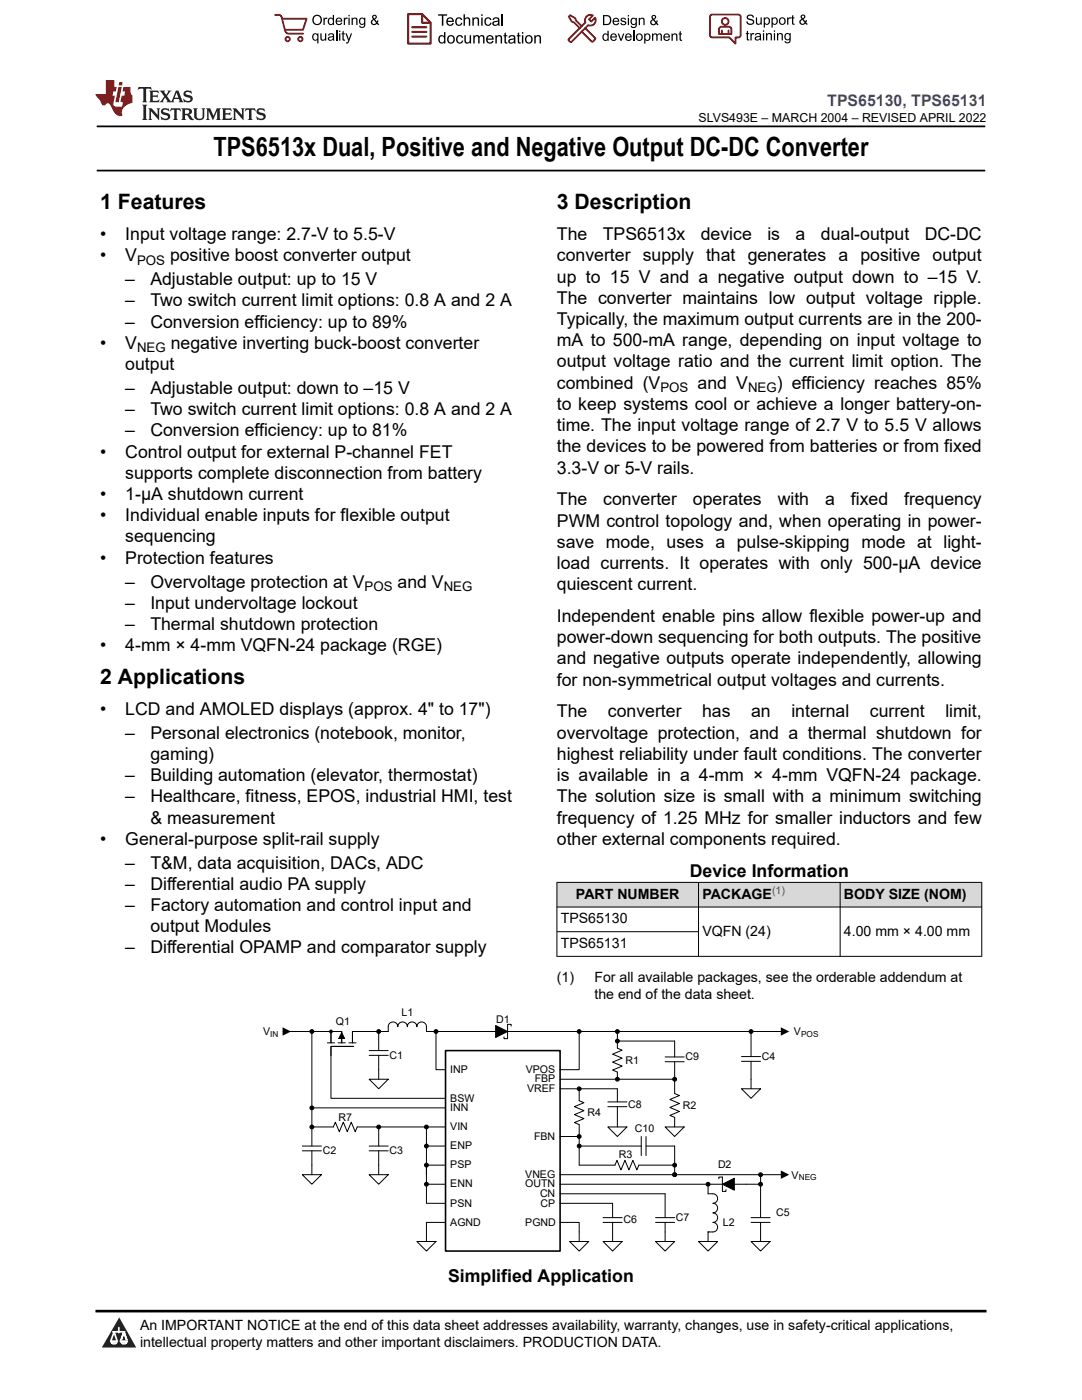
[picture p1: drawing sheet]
<svg xmlns="http://www.w3.org/2000/svg" width="216mm" height="279mm" viewBox="0 0 216 279" stroke-linecap="round" stroke-linejoin="round" font-family="sans-serif">
<defs><g id="words">
<text font-size="5.3" x="42.6" y="31.2">TPS6513x Dual, Positive and Negative Output DC-DC Converter</text>
<g font-size="4.2">
<text x="20" y="41.8">1 Features</text>
<text x="111.1" y="41.8">3 Description</text>
<text x="20" y="136.5">2 Applications</text>
</g>
<g font-size="3.5">
<text x="20" y="47.9">•</text>
<text x="25" y="47.9">Input voltage range: 2.7-V to 5.5-V</text>
<text x="111.1" y="47.9">The</text>
<text x="120.3" y="47.9">TPS6513x</text>
<text x="139.8" y="47.9">device</text>
<text x="153.1" y="47.9">is</text>
<text x="158.7" y="47.9">a</text>
<text x="163.8" y="47.9">dual-output</text>
<text x="184.5" y="47.9">DC-DC</text>
<text x="20" y="52.2">•</text>
<text x="25" y="52.2">V</text>
<text x="33.9" y="52.2">positive boost converter output</text>
<text x="111.1" y="52.2">converter supply that generates a positive output</text>
<text x="25" y="56.9">–</text>
<text x="30" y="56.9">Adjustable output: up to 15 V</text>
<text x="111.1" y="56.4">up to 15 V and a negative output down to –15 V.</text>
<text x="25" y="61.2">–</text>
<text x="25" y="65.4">–</text>
<text x="30" y="61.2">Two switch current limit options: 0.8 A and 2 A</text>
<text x="30" y="65.4">Conversion efficiency: up to 89%</text>
<text x="111.1" y="64.9">Typically, the maximum output currents are in the 200-</text>
<text x="111.1" y="60.6">The converter maintains low output voltage ripple.</text>
<text x="20" y="69.6">•</text>
<text x="25" y="69.6">V</text>
<text x="34.1" y="69.6">negative inverting buck-boost converter</text>
<text x="111.1" y="69.1">mA to 500-mA range, depending on input voltage to</text>
<text x="25" y="73.9">output</text>
<text x="111.1" y="73.3">output voltage ratio and the current limit option. The</text>
<text x="111.1" y="77.6">combined (V</text>
<text x="139.2" y="77.6">and V</text>
<text x="155" y="77.6">) efficiency reaches 85%</text>
<text x="25" y="78.6">–</text>
<text x="25" y="82.9">–</text>
<text x="30" y="78.6">Adjustable output: down to –15 V</text>
<text x="30" y="82.9">Two switch current limit options: 0.8 A and 2 A</text>
<text x="111.1" y="81.8">to keep systems cool or achieve a longer battery-on-</text>
<text x="25" y="87.1">–</text>
<text x="30" y="87.1">Conversion efficiency: up to 81%</text>
<text x="111.1" y="86">time. The input voltage range of 2.7 V to 5.5 V allows</text>
<text x="20" y="91.3">•</text>
<text x="25" y="91.3">Control output for external P-channel FET</text>
<text x="25" y="95.6">supports complete disconnection from battery</text>
<text x="111.1" y="94.5">3.3-V or 5-V rails.</text>
<text x="111.1" y="90.3">the devices to be powered from batteries or from fixed</text>
<text x="20" y="99.8">•</text>
<text x="25" y="99.8">1-µA shutdown current</text>
<text x="111.1" y="100.9">The</text>
<text x="120.4" y="100.9">converter</text>
<text x="138.3" y="100.9">operates</text>
<text x="155.2" y="100.9">with</text>
<text x="164.6" y="100.9">a</text>
<text x="169.8" y="100.9">fixed</text>
<text x="180.4" y="100.9">frequency</text>
<text x="20" y="104">•</text>
<text x="25" y="104">Individual enable inputs for flexible output</text>
<text x="111.1" y="105.1">PWM control topology and, when operating in power-</text>
<text x="20" y="112.5">•</text>
<text x="25" y="108.3">sequencing</text>
<text x="25" y="112.5">Protection features</text>
<text x="111.1" y="109.3">save mode, uses a pulse-skipping mode at light-</text>
<text x="111.1" y="113.6">load currents. It operates with only 500-µA device</text>
<text x="25" y="117.3">–</text>
<text x="30" y="117.3">Overvoltage protection at V</text>
<text x="79.3" y="117.3">and V</text>
<text x="111.1" y="117.8">quiescent current.</text>
<text x="25" y="121.5">–</text>
<text x="25" y="125.7">–</text>
<text x="30" y="121.5">Input undervoltage lockout</text>
<text x="30" y="125.7">Thermal shutdown protection</text>
<text x="111.1" y="124.1">Independent enable pins allow flexible power-up and</text>
<text x="20" y="130">•</text>
<text x="25" y="130">4-mm × 4-mm VQFN-24 package (RGE)</text>
<text x="111.1" y="128.4">power-down sequencing for both outputs. The positive</text>
<text x="111.1" y="132.6">and negative outputs operate independently, allowing</text>
<text x="111.1" y="136.8">for non-symmetrical output voltages and currents.</text>
<text x="20" y="142.7">•</text>
<text x="25" y="142.7">LCD and AMOLED displays (approx. 4&quot; to 17&quot;)</text>
<text x="111.1" y="143.2">The</text>
<text x="121.3" y="143.2">converter</text>
<text x="140.1" y="143.2">has</text>
<text x="149.9" y="143.2">an</text>
<text x="157.9" y="143.2">internal</text>
<text x="173.6" y="143.2">current</text>
<text x="188.6" y="143.2">limit,</text>
<text x="25" y="147.4">–</text>
<text x="30" y="147.4">Personal electronics (notebook, monitor,</text>
<text x="111.1" y="147.4">overvoltage protection, and a thermal shutdown for</text>
<text x="25" y="155.9">–</text>
<text x="30" y="151.7">gaming)</text>
<text x="30" y="155.9">Building automation (elevator, thermostat)</text>
<text x="111.1" y="151.7">highest reliability under fault conditions. The converter</text>
<text x="111.1" y="155.9">is available in a 4-mm × 4-mm VQFN-24 package.</text>
<text x="25" y="160.1">–</text>
<text x="30" y="160.1">Healthcare, fitness, EPOS, industrial HMI, test</text>
<text x="111.1" y="160.1">The solution size is small with a minimum switching</text>
<text x="30" y="164.4">&amp; measurement</text>
<text x="111.1" y="164.4">frequency of 1.25 MHz for smaller inductors and few</text>
<text x="20" y="168.6">•</text>
<text x="25" y="168.6">General-purpose split-rail supply</text>
<text x="25" y="173.3">–</text>
<text x="30" y="173.3">T&amp;M, data acquisition, DACs, ADC</text>
<text x="111.1" y="168.6">other external components required.</text>
<text x="25" y="177.6">–</text>
<text x="30" y="177.6">Differential audio PA supply</text>
<text x="137.6" y="174.9">Device Information</text>
<text x="25" y="181.8">–</text>
<text x="30" y="181.8">Factory automation and control input and</text>
<text x="25" y="190.3">–</text>
<text x="30" y="186">output Modules</text>
<text x="30" y="190.3">Differential OPAMP and comparator supply</text>
<text x="89.4" y="255.8">Simplified Application</text>
</g>
<text font-size="3.2" fill="#00f" x="165.1" y="21.1">TPS65130, TPS65131</text>
<g font-size="2.8">
<text x="114.9" y="179.4">PART NUMBER</text>
<text x="140.2" y="179.4">PACKAGE</text>
<text x="168.4" y="179.4">BODY SIZE (NOM)</text>
<text x="111.9" y="184.3">TPS65130</text>
<text x="111.9" y="189.2">TPS65131</text>
<text x="140.2" y="186.8">VQFN (24)</text>
<text x="168.4" y="186.8">4.00 mm × 4.00 mm</text>
<text x="111.1" y="196">(1)</text>
<text x="118.6" y="196">For all available packages, see the orderable addendum at</text>
<text x="118.6" y="199.4">the end of the data sheet.</text>
<text x="27.9" y="265.5">An IMPORTANT NOTICE at the end of this data sheet addresses availability, warranty, changes, use in safety-critical applications,</text>
<text x="27.9" y="268.9">intellectual property matters and other important disclaimers. PRODUCTION DATA.</text>
</g>
<g font-size="2.6">
<text x="27.4" y="52.9">POS</text>
<text x="27.4" y="70.3">NEG</text>
<text x="131.8" y="78.3">POS</text>
<text x="149.3" y="78.3">NEG</text>
<text x="72.7" y="118">POS</text>
<text x="88.5" y="118">NEG</text>
</g>
<text font-size="2.5" x="139.4" y="24.3">SLVS493E – MARCH 2004 – REVISED APRIL 2022</text>
<text font-size="2.1" fill="#00f" x="154.1" y="178.4">(1)</text>
<g font-size="2.1">
<text x="80.1" y="202.7">L1</text>
<text x="52.5" y="206.6">V</text>
<text x="67" y="204.6">Q1</text>
<text x="99" y="204.1">D1</text>
<text x="158.4" y="206.6">V</text>
<text x="77.7" y="211.3">C1</text>
<text x="89.9" y="214.1">INP</text>
<text x="104.9" y="214.1">VPOS</text>
<text x="124.8" y="212.3">R1</text>
<text x="136.8" y="211.6">C9</text>
<text x="152" y="211.6">C4</text>
<text x="89.9" y="219.8">BSW</text>
<text x="89.9" y="221.7">INN</text>
<text x="105.2" y="217.9">VREF</text>
<text x="106.7" y="216">FBP</text>
<text x="125.4" y="221.1">C8</text>
<text x="136.3" y="221.3">R2</text>
<text x="67.5" y="223.8">R7</text>
<text x="89.9" y="225.5">VIN</text>
<text x="106.6" y="227.4">FBN</text>
<text x="117.2" y="222.8">R4</text>
<text x="126.7" y="225.9">C10</text>
<text x="64.4" y="230.3">C2</text>
<text x="77.7" y="230.3">C3</text>
<text x="89.9" y="233.2">PSP</text>
<text x="89.9" y="229.4">ENP</text>
<text x="123.5" y="231.1">R3</text>
<text x="143.3" y="233.2">D2</text>
<text x="89.9" y="237">ENN</text>
<text x="104.8" y="235.1">VNEG</text>
<text x="104.8" y="237">OUTN</text>
<text x="107.8" y="238.9">CN</text>
<text x="158" y="235.2">V</text>
<text x="89.9" y="244.6">AGND</text>
<text x="89.9" y="240.8">PSN</text>
<text x="104.8" y="244.6">PGND</text>
<text x="107.9" y="240.8">CP</text>
<text x="124.4" y="244.1">C6</text>
<text x="134.9" y="243.6">C7</text>
<text x="144.3" y="244.6">L2</text>
<text x="154.9" y="242.7">C5</text>
</g>
<g font-size="1.7">
<text x="53.9" y="207">IN</text>
<text x="159.8" y="207">POS</text>
<text x="159.4" y="235.5">NEG</text>
</g>
</g></defs>
<path d="M19.3 25.2h177.3M19.3 34h177.3" fill="none" stroke="#000" stroke-width=".35"/>
<g fill="#d8d8d8">
<path d="M111.1 176.1h84.8v4.9h-84.8z" fill-rule="evenodd"/>
<path d="M111.2 176.2h28.1v4.8h-28.1z" fill-rule="evenodd"/>
<path d="M139.4 176.2h28.2v4.8h-28.2z" fill-rule="evenodd"/>
<path d="M167.7 176.2h28.1v4.8h-28.1z" fill-rule="evenodd"/>
</g>
<g fill="none" stroke="#000" stroke-width=".2">
<path d="M111.1 176.1h84.9M111.1 176v14.9M139.4 176v14.9M167.6 176v14.9M195.9 176v14.9M111.1 181h84.9M111.1 185.9h28.3M196 190.9h-84.9M56.5 205.9h9.5M61.9 205.6l.2-.1 .4 .1v.5h-.5zM62.2 205.9v22.8M65.3 208.1h1.5"/>
<path d="M66 208.1v-2.2h2.2v2.2M67.5 208.1h1.4M68.2 206.1l.6 1.1h-1.2zM69.6 208.1h1.4M70.6 208.8h-4.6v10.4h22.9M73.7 215.4h3.8l-1.9 1.9zM73.7 210.6h3.8M73.7 209.7h3.8M75.3 205.6l.2-.1 .4 .1-.1 .5h-.5zM75.6 205.9v3.8M75.6 210.6v4.8M86.7 205.6l.2-.1 .4 .1v.5h-.6z"/>
<path d="M87 205.9v7.6h1.9M98.9 204.7l2.4 1.2-2.4 1.1zM101.3 204.4v2.9M111.8 217.3h11.4v2.6M111.8 215.4h22.8M115.3 217l.2-.1 .4 .1-.1 .6h-.5zM115.3 205.6l.2-.1 .4 .1-.1 .5h-.5zM115.6 205.9v7.6h-3.8M115.6 217.3v2.4l.9 .4-1.9 .8 1.9 .8-1.9 .7 1.9 .8-1.9 .8 1 .4v8.1h7.1l.4-.9 .8 1.9 .8-1.9 .8 1.9 .8-1.9 .8 1.9 .4-1h7.1M121.3 219.9h3.8M122.9 215.1l.2-.1 .4 .1v.6h-.6zM122.9 207.5l.2-.1 .4 .1v.5h-.6z"/>
<path d="M122.9 205.6l.2-.1 .4 .1v.5h-.6zM123.2 205.9v3.3l.9 .4-1.9 .8 1.9 .8-1.9 .8 1.9 .8-1.9 .8 1 .4v1.4M123.2 207.8h11.4v3.1M132.7 211.9h3.8M132.7 210.9h3.8M134.3 215.1l.2-.1 .4 .1v.6h-.5zM134.6 211.9v6.3l1 .4-1.9 .8 1.9 .8-1.9 .8 1.9 .8-1.9 .8 .9 .4v1.9M148 217.3h3.8l-1.9 1.9zM148 211.8h3.8M148 210.9h3.8M149.6 205.6l.1-.1 .5 .1-.1 .5h-.5zM149.9 205.9v5"/>
<path d="M149.9 211.8v5.5M155.8 205.9h-70.7v-1a.95 .95 0 0 0-1-.9 .95 .95 0 0 0-.9 .9 .95 .95 0 0 0-1-.9 .95 .95 0 0 0-.9 .9 .95 .95 0 0 0-1-.9 .95 .95 0 0 0-.9 .9 .95 .95 0 0 0-1-.9 .95 .95 0 0 0-.9 .9v1h-7.2v2.2M60.3 234.4h3.8l-1.9 1.9zM60.3 228.7h3.8M60.3 229.7h3.8M61.9 220.9l.2-.2 .4 .2v.5h-.5zM61.9 224.7l.2-.2 .4 .2v.5h-.5zM62.2 224.9h4.3l.4-.9 .8 1.9 .8-1.9 .8 1.9 .8-1.9 .8 1.9 .4-1h17.6M62.2 229.7v4.7M62.2 221.1h26.7M73.7 234.4h3.8l-1.9 1.9zM73.7 228.7h3.8"/>
<path d="M73.7 229.7h3.8M75.3 224.7l.2-.2 .4 .2-.1 .5h-.5zM75.6 224.9v3.8M75.6 229.7v4.7M84.8 224.7l.2-.2 .4 .2v.5h-.6zM84.8 228.5l.2-.1 .4 .1v.5h-.6zM84.8 232.3l.2-.1 .4 .1v.5h-.6zM84.8 236.1l.2-.1 .4 .1v.5h-.6zM85.1 236.3v3.8h3.8M85.1 224.9v11.4M85.1 228.7h3.8M85.1 236.3h3.8"/>
<path d="M88.9 232.5h-3.8v1.9M111.8 236.3h40M111.8 226.8h3.8M111.8 234.4h44M111.8 238.2h20.9v4.8M115.3 226.6l.2-.2 .4 .2-.1 .5h-.5zM115.3 228.5l.2-.1 .4 .1-.1 .5h-.5zM115.6 228.7h12.4M121.3 224.9h3.8l-1.9 1.9zM121.3 220.9h3.8M123.2 220.9v4M128 226.8v3.8"/>
<path d="M128.9 228.7h5.7v5.7M128.9 226.8v3.8M132.7 224.9h3.8l-1.9 1.9zM134.3 232.3l.2-.1 .4 .1v.5h-.5zM134.3 234.2l.2-.1 .4 .1v.5h-.5zM134.6 234.4h.1M141 236.1l.2-.1 .4 .1-.1 .5h-.5zM141.3 236.3v1.9h.9a.95 .95 0 0 1 1 1 .95 .95 0 0 1-1 .9 .95 .95 0 0 1 1 1 .95 .95 0 0 1-1 1 .95 .95 0 0 1 1 .9 .95 .95 0 0 1-1 1 .95 .95 0 0 1 1 .9 .95 .95 0 0 1-1 1h-.9M144.1 236.3l2.4-1.2v2.4zM144.1 234.9v2.9M151.5 236.1l.2-.1 .4 .1-.1 .5h-.5zM151.5 234.2l.2-.1 .4 .1-.1 .5h-.5z"/>
<path d="M151.8 234.4v8.6M83.2 247.8h3.8l-1.9 1.9zM88.9 244h-3.8v3.8M111.8 244h3.8v3.8M111.8 240.1h10.4v2.9M113.7 247.8h3.8l-1.9 1.9zM120.3 247.8h3.8l-1.9 1.9zM120.3 244h3.8M120.3 243h3.8M122.2 244v3.8M130.8 247.8h3.8l-1.9 1.9zM130.8 244h3.8"/>
<path d="M130.8 243h3.8M132.7 244v3.8M139.4 247.8h3.8l-1.9 1.9zM141.3 245.9h.1M141.3 245.9v1.9M149.9 247.8h3.8l-1.9 1.9zM149.9 244h3.8M149.9 243h3.8M151.8 244v3.8"/>
</g>
<path d="M88.9 209.7h22.9v40h-22.9z" fill="none" stroke="#000" stroke-width=".32"/>
<g fill="#000">
<path d="M56.4 205l1.7 .9-1.7 .8zM68.2 206.1l.6 1.1h-1.2zM155.8 205l1.7 .9-1.7 .8zM155.8 233.6l1.7 .8-1.7 .9z"/>
<path d="M61.9 205.6l.2-.1 .4 .1v.5h-.5z" fill-rule="evenodd"/>
<path d="M65.8 205.6l.2-.1 .3 .1v.5l-.3 .1-.2-.1z" fill-rule="evenodd"/>
<path d="M75.3 205.6l.2-.1 .4 .1-.1 .5h-.5z" fill-rule="evenodd"/>
<path d="M86.7 205.6l.2-.1 .4 .1v.5h-.6z" fill-rule="evenodd"/>
<path d="M98.9 204.7l2.4 1.2-2.4 1.1z" fill-rule="evenodd"/>
<path d="M115.3 217l.2-.1 .4 .1-.1 .6h-.5z" fill-rule="evenodd"/>
<path d="M115.3 205.6l.2-.1 .4 .1-.1 .5h-.5z" fill-rule="evenodd"/>
<path d="M122.9 215.1l.2-.1 .4 .1v.6h-.6z" fill-rule="evenodd"/>
<path d="M122.9 207.5l.2-.1 .4 .1v.5h-.6z" fill-rule="evenodd"/>
<path d="M122.9 205.6l.2-.1 .4 .1v.5h-.6z" fill-rule="evenodd"/>
<path d="M134.3 215.1l.2-.1 .4 .1v.6h-.5z" fill-rule="evenodd"/>
<path d="M149.6 205.6l.1-.1 .5 .1-.1 .5h-.5z" fill-rule="evenodd"/>
<path d="M61.9 220.9l.2-.2 .4 .2v.5h-.5z" fill-rule="evenodd"/>
<path d="M61.9 224.7l.2-.2 .4 .2v.5h-.5z" fill-rule="evenodd"/>
<path d="M75.3 224.7l.2-.2 .4 .2-.1 .5h-.5z" fill-rule="evenodd"/>
<path d="M84.8 224.7l.2-.2 .4 .2v.5h-.6z" fill-rule="evenodd"/>
<path d="M84.8 228.5l.2-.1 .4 .1v.5h-.6z" fill-rule="evenodd"/>
<path d="M84.8 232.3l.2-.1 .4 .1v.5h-.6z" fill-rule="evenodd"/>
<path d="M84.8 236.1l.2-.1 .4 .1v.5h-.6z" fill-rule="evenodd"/>
<path d="M115.3 226.6l.2-.2 .4 .2-.1 .5h-.5z" fill-rule="evenodd"/>
<path d="M115.3 228.5l.2-.1 .4 .1-.1 .5h-.5z" fill-rule="evenodd"/>
<path d="M134.3 232.3l.2-.1 .4 .1v.5h-.5z" fill-rule="evenodd"/>
<path d="M134.3 234.2l.2-.1 .4 .1v.5h-.5z" fill-rule="evenodd"/>
<path d="M134.3 234.2l.2-.1 .4 .1v.5h-.5z" fill-rule="evenodd"/>
<path d="M141 236.1l.2-.1 .4 .1-.1 .5h-.5z" fill-rule="evenodd"/>
<path d="M144.1 236.3l2.4-1.2v2.4z" fill-rule="evenodd"/>
<path d="M151.5 236.1l.2-.1 .4 .1-.1 .5h-.5z" fill-rule="evenodd"/>
<path d="M151.5 234.2l.2-.1 .4 .1-.1 .5h-.5z" fill-rule="evenodd"/>
</g>
<path d="M101.3 207.3h-.7v-.5M101.3 204.4h.7v.4M144.1 234.9h-.7v.4M144.1 237.8h.8v-.5" fill="none" stroke="#000" stroke-width=".2" stroke-dasharray="1.1 .8"/>
<path d="M0 0h215.9v23.8h-215.9z" fill-rule="evenodd" fill="#fff"/>
<path d="M27.7 17.4l-.2 .6 .5-.3h.6v.1v2.2l-.2 .4h1l-.2-.4v-2.2v-.1h.5l.5 .3-.1-.6zM29.8 18.1l.2 .4v1.5l-.2 .4h1.9l.1-.6a1.08 1.08 0 0 1-1.3 .2v-.7h.6l.4 .2v-.6l-.4 .2h-.6v-.6l.2-.1a1 1 0 0 1 1 .2l-.1-.5zM31.8 18.1l1 1.1-1 1.2h.9l-.2-.2 .4-.7 .5 .7-.2 .2h1.6l-.2-.2 .1-.4h1l.1 .4-.1 .2h.9l-.2-.3-.8-2h-.5l-1 2.2-.8-1.1 .9-1.1h-.8l.2 .2-.5 .7-.3-.7 .1-.2zM35.2 18.5l.4 1h-.8zM36.8 18.2a.65 .65 0 0 0-.2 .7 .65 .65 0 0 0 .6 .5l.7 .2 .1 .2a.79 .79 0 0 1-.7 .4 .79 .79 0 0 1-.7-.5l.1 .7 .2-.1a.93 .93 0 0 0 1.1 .1 .93 .93 0 0 0 .4-1 1.46 1.46 0 0 0-1.2-.6l-.1-.3a1.09 1.09 0 0 1 1.2 .2l-.2-.6-.1 .1-.6-.2zM28.4 20.9l.2 .4v2.3l-.2 .3h1l-.2-.3v-2.3l.2-.4zM29.6 21.6l.2 .4v1.6l-.2 .3h.8l-.3-.3v-1.4l1.7 1.8v-2l.2-.4h-.8l.2 .2 .1 1.1-1.2-1.3zM32.3 21.8a.65 .65 0 0 0-.2 .7 .65 .65 0 0 0 .7 .4l.6 .2 .1 .2a.79 .79 0 0 1-.7 .4 .79 .79 0 0 1-.7-.5l.1 .7 .2-.1a.93 .93 0 0 0 1.1 .1 .93 .93 0 0 0 .4-.9 1.46 1.46 0 0 0-1.2-.6l-.1-.4a1.09 1.09 0 0 1 1.2 .2l-.2-.6-.1 .1-.6-.1zM34.1 21.6l-.1 .7a.63 .63 0 0 1 .7-.4l.1 1.7-.3 .3h1l-.2-.3v-1.7a.66 .66 0 0 1 .8 .4l-.1-.7zM36.2 21.6l.2 .4v1.6l-.2 .3h.9l-.2-.2v-.7h.5l.1 .2a.79 .79 0 0 0 1.2 .6l-1-.9a.61 .61 0 0 0 .6-.6 .61 .61 0 0 0-.5-.6zM36.9 21.9h.2a.47 .47 0 0 1 .5 .1 .47 .47 0 0 1 .1 .5l-.2 .2h-.6zM38.5 21.6l.2 .2a2.27 2.27 0 0 0 .4 2 1.04 1.04 0 0 0 1.7-.7v-1.3l.2-.2h-.8l.2 .4v1.1a.6 .6 0 0 1-.6 .6 .6 .6 0 0 1-.6-.6v-1.1l.3-.4zM41.1 21.6l.2 .4v1.6l-.2 .3h.7l-.2-.3v-1.5l.9 1.9 .8-1.9v1.5l-.2 .3h1l-.3-.3v-1.6l.3-.4h-.8l-.7 1.5-.7-1.5zM44.3 21.6l.2 .4v1.6l-.2 .3h1.9l.1-.5a1.09 1.09 0 0 1-1.3 .1v-.6h.6l.4 .1v-.6l-.4 .2h-.6v-.6l.2-.1a1.01 1.01 0 0 1 1 .3l-.1-.6zM46.4 21.6l.3 .4v1.6l-.3 .3h.8l-.2-.3v-1.4l1.6 1.8v-2l.2-.4h-.7l.2 .2v1.1l-1.2-1.3zM49 21.6l-.1 .7a.63 .63 0 0 1 .8-.4v1.7l-.3 .3h1l-.2-.3v-1.7a.66 .66 0 0 1 .8 .4l-.1-.7zM51.4 21.8a.65 .65 0 0 0-.2 .7 .65 .65 0 0 0 .6 .4l.6 .2 .2 .2a.79 .79 0 0 1-.8 .4 .79 .79 0 0 1-.6-.5l.1 .7 .2-.1a.93 .93 0 0 0 1 .1 .93 .93 0 0 0 .5-.9 1.46 1.46 0 0 0-1.3-.6l-.1-.4a1.09 1.09 0 0 1 1.3 .2l-.2-.6-.2 .1-.5-.1z" fill="#231f20"/>
<path d="M21.1 16v2.8h-2.1l.1 .3 .9 1a.95 .95 0 0 0 .9 .9 .59 .59 0 0 1 .6-.4 .59 .59 0 0 1 .5 .4l.4 .8a1.59 1.59 0 0 0 2.1 1.3 1.61 1.61 0 0 1 1-2.2l1-.4-.1-1.5a1.59 1.59 0 0 1-.4-1.6h-1.4l-.2 .9h.5l-.1 .8h-.5l-.2 1v.2l.4 .1-.2 .9h-.6a.73 .73 0 0 1-1.1-.7l.3-1.5h-.5l.2-.8h.5l.2-.9h-.5v-1.4zM23.6 17.4l-.6 3h.7l.6-3zM23.8 16.4l-.1 .7h.7l.1-.7z" fill="#ed1c24"/>
<g fill="#000">
<path d="M62.3 4a1 1 0 0 1 2 0 1 1 0 0 1-2 0zM62.8 3.4a.78 .78 0 0 0-.1 1.1 .78 .78 0 0 0 1.1 .1 .78 .78 0 0 0 .1-1.1 .78 .78 0 0 0-1.1-.1z" fill-rule="evenodd"/>
<path d="M62.5 6.8l.4-.2 .4 .3v-.2h.2v2h-.2v-.7a.68 .68 0 0 1-.9-.1 .68 .68 0 0 1 0-.9zM62.6 7a.51 .51 0 0 0-.1 .6 .51 .51 0 0 0 .7 .2 .51 .51 0 0 0 .1-.7 .51 .51 0 0 0-.7-.1z" fill-rule="evenodd"/>
<path d="M64.5 3.5h.3v.3l.1-.3h.3l.1 .1-.1 .2a.32 .32 0 0 0-.3 0 .32 .32 0 0 0-.1 .4v.8h-.3z" fill-rule="evenodd"/>
<path d="M63.9 6.7h.3v.8a.36 .36 0 0 0 .3 .4 .36 .36 0 0 0 .4-.5v-.7h.2v1.4h-.2v-.2a.51 .51 0 0 1-.6 .2 .51 .51 0 0 1-.4-.5z" fill-rule="evenodd"/>
<path d="M65.6 3.7l.4-.2 .4 .2v-.7h.3v2h-.3v-.2a.7 .7 0 0 1-1-.1 .7 .7 0 0 1 .2-1zM65.8 3.8a.51 .51 0 0 0-.1 .7 .51 .51 0 0 0 .6 .2 .51 .51 0 0 0 .1-.7 .51 .51 0 0 0-.6-.2z" fill-rule="evenodd"/>
<path d="M65.6 6.8a.66 .66 0 0 1 .8-.1 .66 .66 0 0 1 .3 .8v.6h-.2l-.1-.2a.52 .52 0 0 1-.7 .2 .52 .52 0 0 1-.2-.6l.3-.2a.42 .42 0 0 0 .6-.3l-.3-.2-.3 .1-.1 .2h-.3zM65.7 7.6a.35 .35 0 0 0 .3 .4 .35 .35 0 0 0 .4-.4v-.2z" fill-rule="evenodd"/>
<path d="M67.7 6.1h.2v.3h-.2zM67.7 6.7h.2v1.4h-.2z" fill-rule="evenodd"/>
<path d="M67.1 3.7a.68 .68 0 0 1 .9-.1 .68 .68 0 0 1 .3 .7h-1.1a.42 .42 0 0 0 .3 .5 .42 .42 0 0 0 .5-.3h.3a.73 .73 0 0 1-1.1 .4 .73 .73 0 0 1-.1-1.2zM67.4 3.8l-.2 .3h.8l-.2-.4z" fill-rule="evenodd"/>
<path d="M68.6 3.5h.2v.3l.2-.3h.3l.1 .1-.1 .2a.32 .32 0 0 0-.4 0 .32 .32 0 0 0-.1 .4v.8h-.2z" fill-rule="evenodd"/>
<path d="M68.3 6.3l.3-.1v.5h.2v.1h-.2v.9l.3 .4a.36 .36 0 0 1-.4 0 .36 .36 0 0 1-.2-.4v-.9h-.1v-.1h.1z" fill-rule="evenodd"/>
<path d="M68.9 6.7h.3l.4 1.1 .4-1.1h.3l-.6 1.4a.51 .51 0 0 1-.6 .6l-.1-.3h.3l.2-.3z" fill-rule="evenodd"/>
<path d="M69.5 3h.3v.3h-.3zM69.5 3.5h.3v1.5h-.3z" fill-rule="evenodd"/>
<path d="M70.2 3.5h.2v.2a.52 .52 0 0 1 .6-.2 .52 .52 0 0 1 .3 .6v.9h-.2v-.9a.34 .34 0 0 0-.3-.4 .34 .34 0 0 0-.4 .3v1h-.2z" fill-rule="evenodd"/>
<path d="M71.8 3.7l.4-.2 .5 .2v-.2h.2v1.3a.64 .64 0 0 1-.5 .8 .64 .64 0 0 1-.7-.5h.2a.41 .41 0 0 0 .5 .2 .41 .41 0 0 0 .2-.5 .69 .69 0 0 1-.9-.1 .69 .69 0 0 1 .1-1zM72 3.8a.5 .5 0 0 0-.1 .7 .5 .5 0 0 0 .7 .1 .5 .5 0 0 0 .1-.6 .5 .5 0 0 0-.7-.2z" fill-rule="evenodd"/>
<path d="M74.4 3.1a.47 .47 0 0 1 .7 .1 .47 .47 0 0 1-.3 .7l.4 .4 .1-.3 .2 .1-.1 .4 .3 .3-.2 .2-.3-.3a.63 .63 0 0 1-1 .1 .63 .63 0 0 1 .3-1l-.3-.4zM74.5 3.4a.27 .27 0 0 0 .5 0 .27 .27 0 0 0-.5 0zM74.4 4.1a.4 .4 0 0 0 0 .6 .4 .4 0 0 0 .6-.1l-.4-.6z" fill-rule="evenodd"/>
<path d="M87.4 2.9h1.8v.2h-.7v2h-.3v-2h-.8z" fill-rule="evenodd"/>
<path d="M87.6 7.2l.5-.2 .5 .2v-.8h.3v2.3h-.3v-.2a.76 .76 0 0 1-1-.1 .76 .76 0 0 1-.1-1zM87.9 7.4a.58 .58 0 0 0-.2 .7 .58 .58 0 0 0 .8 .2 .58 .58 0 0 0 .1-.7 .58 .58 0 0 0-.7-.2z" fill-rule="evenodd"/>
<path d="M89.5 7.2a.81 .81 0 0 1 1.1 .1 .81 .81 0 0 1-.2 1.2 .81 .81 0 0 1-1.1-.2l-.1-.7zM89.6 7.4a.57 .57 0 0 0 0 .8 .57 .57 0 0 0 .8 0 .57 .57 0 0 0 0-.7 .57 .57 0 0 0-.8-.1z" fill-rule="evenodd"/>
<path d="M89.3 3.7a.77 .77 0 0 1 .9-.2 .77 .77 0 0 1 .4 .9h-1.3a.48 .48 0 0 0 .4 .5 .48 .48 0 0 0 .6-.3h.3a.83 .83 0 0 1-1.3 .4 .83 .83 0 0 1 0-1.3zM89.5 3.8l-.2 .4h1l-.3-.5z" fill-rule="evenodd"/>
<path d="M91 3.7a.7 .7 0 0 1 1.2 .3h-.2a.45 .45 0 0 0-.6-.3 .45 .45 0 0 0-.3 .6 .45 .45 0 0 0 .3 .6 .45 .45 0 0 0 .6-.4l.3 .1a.76 .76 0 0 1-1.1 .5 .76 .76 0 0 1-.3-1.1z" fill-rule="evenodd"/>
<path d="M91.2 7.2a.7 .7 0 0 1 1.2 .3l-.3 .1a.45 .45 0 0 0-.5-.4 .45 .45 0 0 0-.3 .7 .45 .45 0 0 0 .3 .6 .45 .45 0 0 0 .6-.4h.2a.76 .76 0 0 1-1 .5 .76 .76 0 0 1-.4-1.1z" fill-rule="evenodd"/>
<path d="M92.5 2.9h.3v.8a.59 .59 0 0 1 .7-.2 .59 .59 0 0 1 .3 .6v1h-.2v-1a.4 .4 0 0 0-.5-.4 .4 .4 0 0 0-.3 .5v.9h-.3z" fill-rule="evenodd"/>
<path d="M92.7 7h.2v.9a.41 .41 0 0 0 .5 .6 .41 .41 0 0 0 .3-.6v-.9h.3v1.7h-.3v-.3a.58 .58 0 0 1-.7 .3 .58 .58 0 0 1-.3-.7z" fill-rule="evenodd"/>
<path d="M94.3 3.5h.2v.2a.59 .59 0 0 1 .7-.2 .59 .59 0 0 1 .4 .6v1h-.3v-1a.41 .41 0 0 0-.4-.4 .41 .41 0 0 0-.4 .5v.9h-.2z" fill-rule="evenodd"/>
<path d="M94.4 7h.3v.3a.56 .56 0 0 1 1 0 .54 .54 0 0 1 .6-.3 .54 .54 0 0 1 .4 .5v1.2h-.3v-1.1a.34 .34 0 0 0-.3-.4 .34 .34 0 0 0-.4 .3v1.2h-.3v-1.1a.38 .38 0 0 0-.5-.3 .38 .38 0 0 0-.2 .5v.9h-.3z" fill-rule="evenodd"/>
<path d="M96 2.9h.3v.3h-.3zM96 3.5h.3v1.6h-.3z" fill-rule="evenodd"/>
<path d="M96.8 3.7a.7 .7 0 0 1 1.3 .3h-.3a.45 .45 0 0 0-.6-.3 .45 .45 0 0 0-.3 .6 .45 .45 0 0 0 .3 .6 .45 .45 0 0 0 .6-.4l.3 .1a.76 .76 0 0 1-1.1 .5 .76 .76 0 0 1-.3-1.1z" fill-rule="evenodd"/>
<path d="M97.2 7.2a.77 .77 0 0 1 .9-.1 .77 .77 0 0 1 .4 .8h-1.2a.48 .48 0 0 0 .3 .6 .48 .48 0 0 0 .6-.4l.3 .1a.83 .83 0 0 1-1.3 .3 .83 .83 0 0 1 0-1.3zM97.4 7.4l-.1 .3h.9l-.2-.4z" fill-rule="evenodd"/>
<path d="M98.8 7h.3v.3a.59 .59 0 0 1 .7-.3 .59 .59 0 0 1 .4 .7v1h-.3v-1a.41 .41 0 0 0-.5-.5 .41 .41 0 0 0-.3 .6v.9h-.3z" fill-rule="evenodd"/>
<path d="M98.4 3.7a.74 .74 0 0 1 1-.2 .74 .74 0 0 1 .3 .9v.7h-.3v-.2a.59 .59 0 0 1-.8 .3 .59 .59 0 0 1-.3-.8l1.1-.3a.42 .42 0 0 0-.4-.4 .42 .42 0 0 0-.5 .3h-.2zM98.6 4.5a.36 .36 0 0 0 .2 .5 .36 .36 0 0 0 .5-.2l.1-.5z" fill-rule="evenodd"/>
<path d="M100.7 6.6l.2-.1v.5h.3v.2h-.3v1l.1 .2h.2l.1 .3a.41 .41 0 0 1-.5-.1 .41 .41 0 0 1-.1-.4v-1h-.2v-.2h.2z" fill-rule="evenodd"/>
<path d="M101.6 7.2a.74 .74 0 0 1 .9-.2 .74 .74 0 0 1 .3 1l.1 .7h-.3v-.2a.59 .59 0 0 1-.8 .2 .59 .59 0 0 1-.3-.8l1-.3a.42 .42 0 0 0-.3-.4 .42 .42 0 0 0-.5 .3h-.3zM101.8 8.1a.36 .36 0 0 0 .1 .5 .36 .36 0 0 0 .5-.3l.2-.4z" fill-rule="evenodd"/>
<path d="M103.3 6.6l.3-.1v.5h.3v.2h-.3v1l.1 .2h.2v.3a.41 .41 0 0 1-.5-.1 .41 .41 0 0 1-.1-.4v-1h-.2v-.2h.2z" fill-rule="evenodd"/>
<path d="M104.1 6.4h.3v.3h-.3zM104.1 7h.3v1.7h-.3z" fill-rule="evenodd"/>
<path d="M105 7.2a.81 .81 0 0 1 1.1 .1 .81 .81 0 0 1-.1 1.2 .81 .81 0 0 1-1.2-.2v-.7zM105.2 7.4a.57 .57 0 0 0-.1 .8 .57 .57 0 0 0 .8 0 .57 .57 0 0 0 0-.7 .57 .57 0 0 0-.7-.1z" fill-rule="evenodd"/>
<path d="M106.6 7h.3v.3a.59 .59 0 0 1 .7-.3 .59 .59 0 0 1 .4 .7v1h-.3v-1a.41 .41 0 0 0-.5-.5 .41 .41 0 0 0-.3 .6v.9h-.3z" fill-rule="evenodd"/>
<path d="M120.3 3h.7a1 1 0 0 1 1 1 1 1 0 0 1-1 1h-.7zM120.6 3.2v1.6h.4a.77 .77 0 0 0 .7-.8 .77 .77 0 0 0-.7-.8z" fill-rule="evenodd"/>
<path d="M120.4 6.9l.4-.2 .4 .2v-.8h.3v2h-.3v-.1a.7 .7 0 0 1-.9-.2 .7 .7 0 0 1 .1-.9zM120.6 7a.51 .51 0 0 0-.1 .7 .51 .51 0 0 0 .6 .1 .51 .51 0 0 0 .1-.6 .51 .51 0 0 0-.6-.2z" fill-rule="evenodd"/>
<path d="M122 6.9a.68 .68 0 0 1 .8-.2 .68 .68 0 0 1 .3 .8h-1.1a.42 .42 0 0 0 .3 .5 .42 .42 0 0 0 .5-.3h.3a.73 .73 0 0 1-1.1 .3 .73 .73 0 0 1 0-1.1zM122.2 7l-.2 .3h.8l-.2-.4z" fill-rule="evenodd"/>
<path d="M122.4 3.7a.68 .68 0 0 1 .8-.1 .68 .68 0 0 1 .4 .8h-1.1a.42 .42 0 0 0 .3 .4 .42 .42 0 0 0 .5-.3l.3 .1a.73 .73 0 0 1-1.2 .3 .73 .73 0 0 1 0-1.2zM122.6 3.8l-.1 .3h.8l-.2-.3z" fill-rule="evenodd"/>
<path d="M123.9 3.7l.1-.1a.62 .62 0 0 1 .9 .3l-.2 .1a.29 .29 0 0 0-.3-.3 .29 .29 0 0 0-.3 .3l.1 .1a.58 .58 0 0 1 .6 .1 .58 .58 0 0 1 .1 .6 .67 .67 0 0 1-1.1-.2l.2-.1a.33 .33 0 0 0 .4 .4 .33 .33 0 0 0 .3-.4 .71 .71 0 0 1-.9-.6z" fill-rule="evenodd"/>
<path d="M123.3 6.7h.2l.4 1.2 .4-1.2h.3l-.6 1.4h-.2z" fill-rule="evenodd"/>
<path d="M125.3 3h.2v.3h-.2zM125.3 3.6h.2v1.4h-.2z" fill-rule="evenodd"/>
<path d="M124.9 6.9a.68 .68 0 0 1 .8-.2 .68 .68 0 0 1 .4 .8h-1.1a.42 .42 0 0 0 .3 .5 .42 .42 0 0 0 .5-.3h.3a.73 .73 0 0 1-1.2 .3 .73 .73 0 0 1 0-1.1zM125.1 7l-.1 .3h.8l-.2-.4z" fill-rule="evenodd"/>
<path d="M126 3.7l.4-.2 .4 .2v-.1h.3v1.2a.64 .64 0 0 1-.5 .8 .64 .64 0 0 1-.8-.5l.3 .1a.41 .41 0 0 0 .5 .2 .41 .41 0 0 0 .2-.6 .69 .69 0 0 1-.9-.1 .69 .69 0 0 1 .1-1zM126.2 3.9a.5 .5 0 0 0-.1 .6 .5 .5 0 0 0 .6 .2 .5 .5 0 0 0 .2-.7 .5 .5 0 0 0-.7-.1z" fill-rule="evenodd"/>
<path d="M126.9 7.4a.73 .73 0 0 1 1.4 0 .73 .73 0 0 1-1.4 0zM127.3 7a.5 .5 0 0 0-.1 .7 .5 .5 0 0 0 .7 0 .5 .5 0 0 0 0-.6 .5 .5 0 0 0-.6-.1z" fill-rule="evenodd"/>
<path d="M127.5 3.6h.2v.2a.52 .52 0 0 1 .6-.3 .52 .52 0 0 1 .3 .6v.9h-.2v-.9a.34 .34 0 0 0-.3-.4 .34 .34 0 0 0-.4 .3v1h-.2z" fill-rule="evenodd"/>
<path d="M128.5 6.7h.3v.2a.67 .67 0 0 1 .9 0 .67 .67 0 0 1 0 .9 .55 .55 0 0 1-.9 .2v.7h-.3zM128.9 7a.5 .5 0 0 0-.1 .7 .5 .5 0 0 0 .6 .1 .5 .5 0 0 0 .2-.6 .5 .5 0 0 0-.7-.2z" fill-rule="evenodd"/>
<path d="M130.1 6.7h.2v.2a.49 .49 0 0 1 .9 0l.4-.2a.42 .42 0 0 1 .5 .4v1h-.3v-.9a.3 .3 0 0 0-.2-.3 .3 .3 0 0 0-.4 .2v1h-.2v-.9a.33 .33 0 0 0-.5-.3 .33 .33 0 0 0-.2 .5v.7h-.2z" fill-rule="evenodd"/>
<path d="M130.1 3.1a.47 .47 0 0 1 .8 .1 .47 .47 0 0 1-.3 .7l.3 .4 .1-.2h.3l-.2 .5 .3 .3-.2 .2-.3-.3a.63 .63 0 0 1-1 .1 .63 .63 0 0 1 .3-1l-.2-.5zM130.2 3.5a.27 .27 0 0 0 .5 0 .27 .27 0 0 0-.5 0zM130.2 4.1a.4 .4 0 0 0 0 .7 .4 .4 0 0 0 .6-.2l-.5-.6z" fill-rule="evenodd"/>
<path d="M132.5 6.9a.68 .68 0 0 1 .9-.2 .68 .68 0 0 1 .3 .8h-1.1a.42 .42 0 0 0 .3 .5 .42 .42 0 0 0 .5-.3h.3a.73 .73 0 0 1-1.1 .3 .73 .73 0 0 1-.1-1.1zM132.7 7l-.1 .3h.8l-.2-.4z" fill-rule="evenodd"/>
<path d="M134 6.7h.2v.2a.52 .52 0 0 1 .6-.2 .52 .52 0 0 1 .4 .6v.8h-.3v-.8a.34 .34 0 0 0-.2-.4 .34 .34 0 0 0-.4 .2l-.1 1h-.2z" fill-rule="evenodd"/>
<path d="M135.6 6.3l.2-.1v.5h.3v.2h-.3v.8l.3 .4a.36 .36 0 0 1-.4 0 .36 .36 0 0 1-.1-.4v-.8h-.2v-.2h.2z" fill-rule="evenodd"/>
<path d="M149.2 3a.8 .8 0 0 1 1.2 .5h-.2a.44 .44 0 0 0-.5-.4 .44 .44 0 0 0-.4 .5l.2 .1a.9 .9 0 0 1 1 .8 .84 .84 0 0 1-.9 .5 .84 .84 0 0 1-.7-.7h.3a.52 .52 0 0 0 .5 .5 .52 .52 0 0 0 .5-.6l-.2-.1a.85 .85 0 0 1-1-.8z" fill-rule="evenodd"/>
<path d="M149 6.3l.3-.2v.5h.2v.2h-.2v.9l.2 .4a.36 .36 0 0 1-.4-.1 .36 .36 0 0 1-.1-.4v-.8h-.2v-.2h.2z" fill-rule="evenodd"/>
<path d="M149.7 6.6h.3v.2l.1-.2h.3l.1 .1-.1 .2a.32 .32 0 0 0-.3 0 .32 .32 0 0 0-.1 .4v.8h-.3z" fill-rule="evenodd"/>
<path d="M150.7 6.8a.66 .66 0 0 1 .9-.2 .66 .66 0 0 1 .3 .9v.6h-.2l-.1-.2a.52 .52 0 0 1-.7 .2 .52 .52 0 0 1-.2-.7l.2-.1a.42 .42 0 0 0 .7-.3l-.3-.2h-.3l-.1 .3-.3-.1zM150.9 7.5a.35 .35 0 0 0 .3 .5 .35 .35 0 0 0 .4-.4v-.3z" fill-rule="evenodd"/>
<path d="M150.8 3.5h.3v.8a.36 .36 0 0 0 .3 .5 .36 .36 0 0 0 .4-.5v-.8h.2v1.4h-.2v-.2a.51 .51 0 0 1-.6 .3 .51 .51 0 0 1-.4-.6z" fill-rule="evenodd"/>
<path d="M152.2 6.1h.3v.2h-.3zM152.2 6.6h.3v1.5h-.3z" fill-rule="evenodd"/>
<path d="M152.4 3.5h.2v.2a.67 .67 0 0 1 .9 0 .67 .67 0 0 1 .1 .9 .55 .55 0 0 1-1 .2v.7h-.2zM152.7 3.8a.5 .5 0 0 0-.1 .7 .5 .5 0 0 0 .7 .1 .5 .5 0 0 0 .1-.6 .5 .5 0 0 0-.7-.2z" fill-rule="evenodd"/>
<path d="M152.9 6.6h.2v.2a.52 .52 0 0 1 .6-.2 .52 .52 0 0 1 .3 .6v.9h-.2v-.9a.34 .34 0 0 0-.3-.4 .34 .34 0 0 0-.4 .2v1.1h-.2z" fill-rule="evenodd"/>
<path d="M153.9 3.5h.3v.2a.67 .67 0 0 1 .9 0 .67 .67 0 0 1 0 .9 .55 .55 0 0 1-.9 .2v.7h-.3zM154.3 3.8a.5 .5 0 0 0-.1 .7 .5 .5 0 0 0 .6 .1 .5 .5 0 0 0 .2-.6 .5 .5 0 0 0-.7-.2z" fill-rule="evenodd"/>
<path d="M154.4 6.1h.3v.2h-.3zM154.4 6.6h.3v1.5h-.3z" fill-rule="evenodd"/>
<path d="M155 6.6h.3v.2a.52 .52 0 0 1 .6-.2 .52 .52 0 0 1 .3 .6v.9h-.2v-.9a.34 .34 0 0 0-.3-.4 .34 .34 0 0 0-.4 .2v1.1h-.3z" fill-rule="evenodd"/>
<path d="M155.4 4.2a.75 .75 0 0 1 1.5 0 .75 .75 0 0 1-1.5 0zM155.8 3.8a.5 .5 0 0 0-.1 .7 .5 .5 0 0 0 .8 0 .5 .5 0 0 0 0-.7 .5 .5 0 0 0-.7 0z" fill-rule="evenodd"/>
<path d="M156.7 6.8l.4-.2 .5 .2v-.2h.2v1.3a.64 .64 0 0 1-.5 .7 .64 .64 0 0 1-.8-.4h.3a.41 .41 0 0 0 .5 .2 .41 .41 0 0 0 .2-.5 .69 .69 0 0 1-.9-.1 .69 .69 0 0 1 .1-1zM156.9 6.9a.5 .5 0 0 0-.1 .7 .5 .5 0 0 0 .6 .1 .5 .5 0 0 0 .2-.7 .5 .5 0 0 0-.7-.1z" fill-rule="evenodd"/>
<path d="M157.1 3.5h.2v.2l.1-.2h.3h.2l-.1 .3a.32 .32 0 0 0-.4 0 .32 .32 0 0 0-.1 .4v.7h-.2z" fill-rule="evenodd"/>
<path d="M158 3.1l.3-.1v.5h.2v.2h-.2v.8l.3 .4a.36 .36 0 0 1-.4 0 .36 .36 0 0 1-.2-.4v-.8h-.1v-.2h.1z" fill-rule="evenodd"/>
<path d="M159.9 3a.47 .47 0 0 1 .7 .1 .47 .47 0 0 1-.3 .7l.4 .5 .1-.3h.2l-.1 .5 .3 .3-.2 .2-.3-.3a.63 .63 0 0 1-1 .1 .63 .63 0 0 1 .3-1l-.3-.5zM160 3.4a.27 .27 0 0 0 .5 0 .27 .27 0 0 0-.5 0zM159.9 4.1a.4 .4 0 0 0 0 .6 .4 .4 0 0 0 .6-.2l-.4-.6z" fill-rule="evenodd"/>
</g>
<path d="M67.2 6.1v2M126.5 6.1v2" fill="none" stroke="#000" stroke-width=".25"/>
<g fill="none" stroke="#de0000" stroke-width=".37">
<path d="M54.9 3h.9a1.19 1.19 0 0 1 .6 1.2l.6 2.1a.85 .85 0 0 0 1 .4h2.5M56.3 3.7h4.9l-.7 2.2h-3.6M116.1 5.2l-1.2-1.1-.1-.5-1-.6-.3 .3 .6 1 .5 .2 1.1 1.1M116.8 5.6l1.9 2v.3l-.4 .4h-.3l-1.9-2zM116.8 5.6l.6-.6a1.07 1.07 0 0 0 1.2-.2 1.07 1.07 0 0 0 .1-1.3l-.7 .8-.5-.4 .8-.8a1.07 1.07 0 0 0-1.2 .2 1.07 1.07 0 0 0-.3 1.2l-3.3 3.3v.3l.3 .3h.2l2.1-2.1M141.7 3.1l.4-.2h5.3l.3 .2 .1 3.9-.2 .4-.8 .1v1.2l-1.3-1.2h-3.4l-.4-.2zM143.5 5.6l.5-.3 1.7 .1 .2 .5v.9h-2.4zM144 6.1v.7M145.4 6.1v.7"/>
<circle cx="57.4" cy="7.8" r=".44"/>
<circle cx="59.9" cy="7.8" r=".44"/>
<circle cx="144.7" cy="4.3" r=".67"/>
</g>
<path d="M100.2 2.9v2.2" fill="none" stroke="#000" stroke-width=".28"/>
<path d="M81.4 2.8h2.8v1.7h1.7v4.2h-4.5zM82.3 6.4h2.8M82.3 5.4h2.8M82.3 7.3h2.8M84.2 2.8l1.7 1.7" fill="none" stroke="#de0000" stroke-width=".42"/>
<path d="M0 261.4h215.9v18h-215.9z" fill-rule="evenodd" fill="#fff"/>
<path d="M23.8 262.9l3.4 6h-6.9z" fill="#231f20"/>
<path d="M22.1 267.7h1.3l-.4 .5h-.3a.55 .55 0 0 1-.6-.5z" fill-rule="evenodd" fill="#fff"/>
<path d="M22.1 267.7h1.3l-.4 .5h-.3a.55 .55 0 0 1-.6-.5z" fill="none" stroke="#231f20" stroke-width=".34"/>
<path d="M22.1 267.7h1.3l-.4 .5h-.5zM22.6 265.8h.1M22.6 265.8h2.3zM23.7 265.9h.1M23.7 264.9v1zM24 267.7h.1" fill="none" stroke="#fff" stroke-width=".34"/>
<path d="M24.7 265.8l-.7 1.9z" fill="#fff"/>
<path d="M24.7 265.8l-.7 1.9z" fill="none" stroke="#fff" stroke-width=".34"/>
<path d="M24.7 265.8l.7 1.9z" fill="#fff"/>
<path d="M24.7 265.8l.7 1.9zM25.3 267.7h.1" fill="none" stroke="#fff" stroke-width=".34"/>
<path d="M22.8 265.8l-.7 1.9z" fill="#fff"/>
<path d="M22.8 265.8l-.7 1.9z" fill="none" stroke="#fff" stroke-width=".34"/>
<path d="M22.8 265.8l.6 1.9z" fill="#fff"/>
<path d="M22.8 265.8l.6 1.9z" fill="none" stroke="#fff" stroke-width=".34"/>
<path d="M24.1 267.7h1.3a.65 .65 0 0 1-.6 .5 .65 .65 0 0 1-.7-.5z" fill-rule="evenodd" fill="#fff"/>
<path d="M24.1 267.7h1.3a.65 .65 0 0 1-.6 .5 .65 .65 0 0 1-.7-.5z" fill="none" stroke="#231f20" stroke-width=".34"/>
<path d="M24 267.7h.1M24.1 267.7h1.3l-.4 .5h-.5z" fill="none" stroke="#fff" stroke-width=".34"/>
<path d="M19 261.7h177.8" fill="none" stroke="#000" stroke-width=".53"/>
<use href="#words"/>
</svg>
